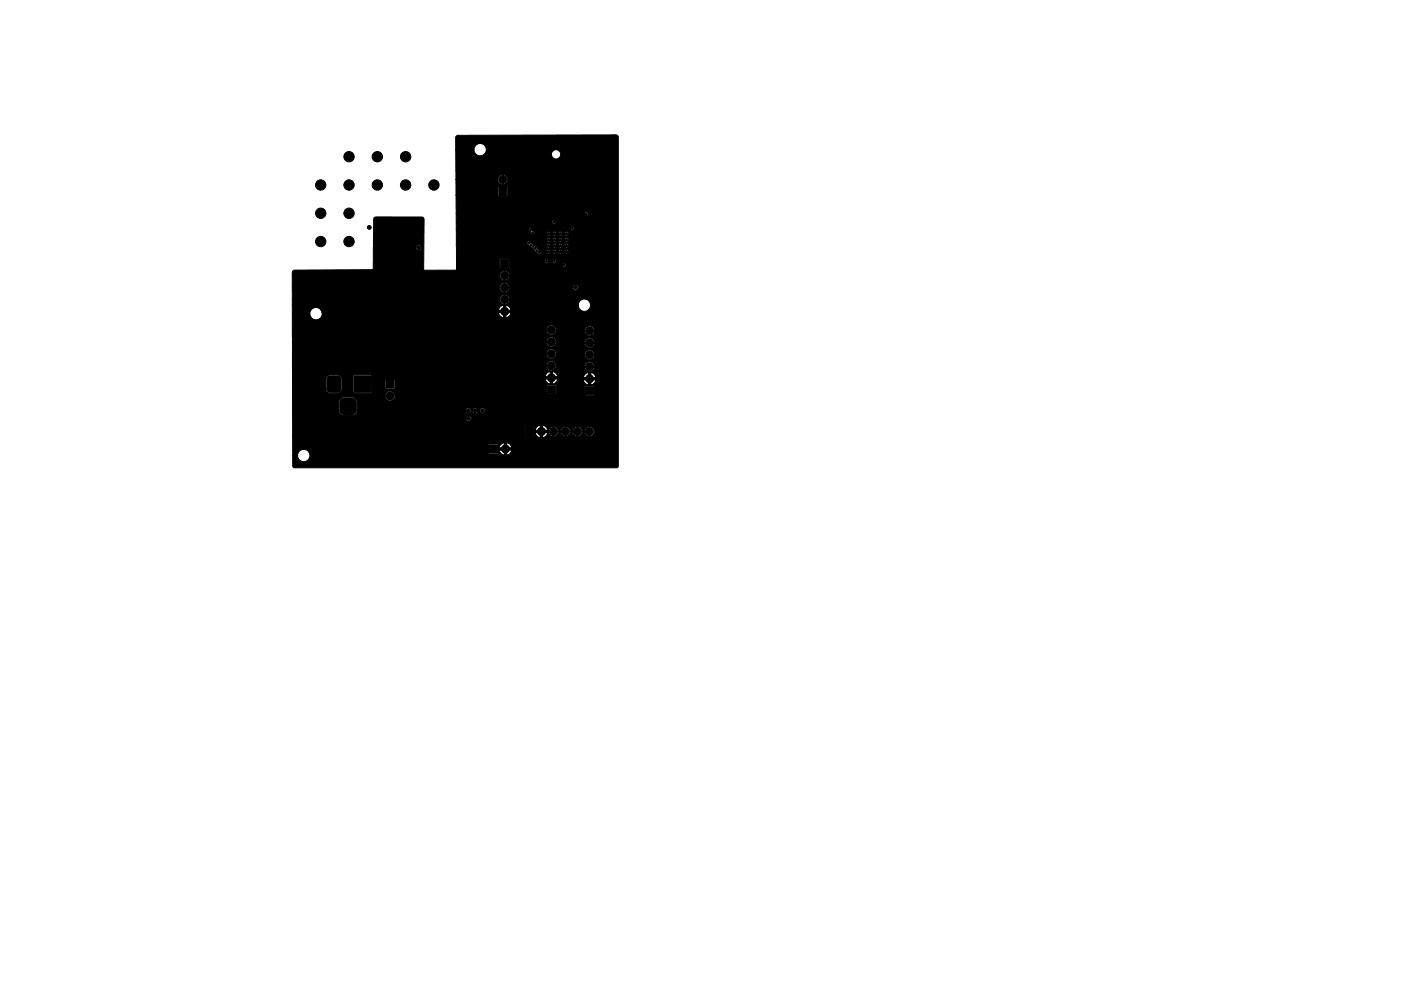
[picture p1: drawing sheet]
<svg xmlns="http://www.w3.org/2000/svg" width="297mm" height="210mm" viewBox="0 0 297 210" stroke-linecap="round" stroke-linejoin="round" font-family="sans-serif">
<g fill="#000" stroke="#000" stroke-width=".21">
<path d="M105.8 39.8h1.6v1.7h-1.6zM62.1 57.5l.4-.2 16.6-.1 .1-4.7 9 .1a.61 .61 0 0 0 .9 .5 .61 .61 0 0 0 .1-1 .61 .61 0 0 0-1 .4h-9l.1-6.2 .4-.3h9.7l.4 .2 .1 .3-.1 10.8h7v-.5h9.1l.2 .2h1.8l.1-.1 .1-.7h11.1a.41 .41 0 0 0 .6 .4 .41 .41 0 0 0 .1-.7 .41 .41 0 0 0-.7 .2v.1h-11.1v-.8h7.4a.41 .41 0 0 0 .4 .5 .41 .41 0 0 0 .4-.5h.8v.2a.41 .41 0 0 0 .7 .1 .41 .41 0 0 0-.1-.6 .41 .41 0 0 0-.6 .3h-.8v-.1a.41 .41 0 0 0-.5-.3 .41 .41 0 0 0-.3 .4h-7.4l-.2-.5h-1.8l-.2 .2v1.7h-9.1v-5.2h14.9l.2 .3 1.2 .8 .4 .7 .3 .2a.44 .44 0 0 0 .5 .3 .44 .44 0 0 0 .4-.5h1.2v.1a.45 .45 0 0 0 .5 .4 .45 .45 0 0 0 .4-.5h.3v.1a.45 .45 0 0 0 .5 .4 .45 .45 0 0 0 .4-.5h.4v.1a.45 .45 0 0 0 .5 .4 .45 .45 0 0 0 .4-.5h.4v.1a.46 .46 0 0 0 .7 .3 .46 .46 0 0 0-.1-.8 .46 .46 0 0 0-.6 .4h-.4v-.1a.46 .46 0 0 0-.5-.3 .46 .46 0 0 0-.4 .4h-.4v-.1a.46 .46 0 0 0-.5-.3 .46 .46 0 0 0-.4 .4h-.3l-.1-.1a.46 .46 0 0 0-.5-.3 .46 .46 0 0 0-.3 .4h-1.2l-.5-.3-.8-1h2.5a.45 .45 0 0 0 .4 .5 .45 .45 0 0 0 .5-.5h.3v.2a.45 .45 0 0 0 .5 .3 .45 .45 0 0 0 .4-.5h.4v.2a.45 .45 0 0 0 .5 .3 .45 .45 0 0 0 .4-.5h.4v.2a.46 .46 0 0 0 .7 .2 .46 .46 0 0 0-.1-.8 .46 .46 0 0 0-.6 .4h-.4v-.1a.46 .46 0 0 0-.5-.3 .46 .46 0 0 0-.4 .4h-.4v-.1a.46 .46 0 0 0-.5-.3 .46 .46 0 0 0-.4 .4h-.3l-.1-.1a.46 .46 0 0 0-.5-.3 .46 .46 0 0 0-.3 .4h-2.5l-.8-.6a.45 .45 0 0 0-.5-.3 .45 .45 0 0 0-.4 .4h-14.9v-.7h19.1v.1a.46 .46 0 0 0 .5 .3 .46 .46 0 0 0 .4-.4h.3v.1a.46 .46 0 0 0 .5 .3 .46 .46 0 0 0 .4-.4h.4v.1a.46 .46 0 0 0 .5 .3 .46 .46 0 0 0 .4-.4h.4v.1a.46 .46 0 0 0 .7 .2 .46 .46 0 0 0-.1-.7 .46 .46 0 0 0-.6 .4h-.4v-.1a.46 .46 0 0 0-.5-.4 .46 .46 0 0 0-.4 .5h-.4v-.1a.46 .46 0 0 0-.5-.4 .46 .46 0 0 0-.4 .5h-.3l-.1-.1a.46 .46 0 0 0-.5-.4 .46 .46 0 0 0-.3 .5h-19.1l-.1-2.2h15.4l.2 .4 .3 .1a.4 .4 0 0 0 .2 .5 .4 .4 0 0 0 .5-.1h2.6v.1a.45 .45 0 0 0 .5 .4 .45 .45 0 0 0 .4-.5h.3v.1a.45 .45 0 0 0 .5 .4 .45 .45 0 0 0 .4-.5h.4v.1a.45 .45 0 0 0 .5 .4 .45 .45 0 0 0 .4-.5h.4v.1a.46 .46 0 0 0 .7 .3 .46 .46 0 0 0-.1-.8 .46 .46 0 0 0-.6 .4h-.4v-.1a.46 .46 0 0 0-.5-.3 .46 .46 0 0 0-.4 .4h-.4v-.1a.46 .46 0 0 0-.5-.3 .46 .46 0 0 0-.4 .4h-.3l-.1-.1a.46 .46 0 0 0-.5-.3 .46 .46 0 0 0-.3 .4h-2.6a.54 .54 0 0 0-.4-.7l-.1-.5h8.1a.41 .41 0 0 0 .6 .4 .41 .41 0 0 0 .1-.7 .41 .41 0 0 0-.7 .2v.1h-8.1a.4 .4 0 0 0-.5 0 .4 .4 0 0 0-.2 .3h-15.4v-1.6h20.3v.2a.41 .41 0 0 0 .7 .1 .41 .41 0 0 0-.1-.6 .41 .41 0 0 0-.6 .3h-20.3v-1.8h27.2v.2a.41 .41 0 0 0 .7 .1 .41 .41 0 0 0-.1-.6 .41 .41 0 0 0-.6 .3h-27.2v-3.8h8.8l.2 .2h1.8l.2-.2v-1.7l-.2-.2h-1.9l-.1 1.9h-8.8v-3.4h8.8a1.05 1.05 0 0 0 1.5 .9 1.05 1.05 0 0 0 .2-1.7 1.05 1.05 0 0 0-1.6 .6l-.1 .2h-8.8l-.1-6.4h3.9a1.3 1.3 0 0 0 .7 1.2 1.3 1.3 0 0 0 1.4-.1h14.3a.97 .97 0 0 0 1.5 .8 .97 .97 0 0 0 .1-1.7 .97 .97 0 0 0-1.6 .7v.2h-14.3a1.3 1.3 0 0 0-.2-2.2 1.3 1.3 0 0 0-1.9 1.1h-3.9l.1-2.7 .4-.3 33.5-.1 .4 .3v70.2l-.2 .1h-68.5l-.2-.4v-2.2h1v.3a1.3 1.3 0 0 0 1.7 1 1.3 1.3 0 0 0 .8-1.8h38l.2 .2h1.7l.2-.1v-.7h.1a1.32 1.32 0 0 0 1.1 1.1h.5a1.34 1.34 0 0 0 1.1-1.1h-1.1v1.1h-.5v-1.1h-1.2v-.5h2.8a1.3 1.3 0 0 0-1.1-1.1v1.1h-.5v-1.1a1.3 1.3 0 0 0-1.1 1.1h-.1l-.1-.8h-1.9l-.1 .2v1.7h-38l-.1-.1a1.31 1.31 0 0 0-1.4-.6 1.31 1.31 0 0 0-1 1.2h-1l-.1-4.2h49.2l.2 .2h1.7l.2-.1v-.7h.2a1.32 1.32 0 0 0 1 1.1h.6a1.34 1.34 0 0 0 1-1.1h-1.1v1.1h-.5v-1.1h-1.2v-.3h3v.2a1.05 1.05 0 0 0 1.1 .9 1.05 1.05 0 0 0 1-1.1h.4v.2a1.05 1.05 0 0 0 1.2 .9 1.05 1.05 0 0 0 .9-1.1h.5v.2a1.05 1.05 0 0 0 1.1 .9 1.05 1.05 0 0 0 1-1.1h.4v.2a1.05 1.05 0 0 0 1.7 .7 1.05 1.05 0 0 0-.2-1.8 1.05 1.05 0 0 0-1.5 .9h-.4l-.1-.2a1.06 1.06 0 0 0-1.1-.8 1.06 1.06 0 0 0-.9 1h-.5v-.2a1.06 1.06 0 0 0-1.1-.8 1.06 1.06 0 0 0-1 1h-.4v-.2a1.06 1.06 0 0 0-1.2-.8 1.06 1.06 0 0 0-.9 1h-3v-.2h2.8a1.3 1.3 0 0 0-1.1-1.1v1.1h-.5v-1.1a1.29 1.29 0 0 0-1 1.1h-.2l-.1-.8h-1.9l-.1 .2v1.7h-49.2v-3.7h36.7v.2a.61 .61 0 0 0 1 .3 .61 .61 0 0 0-.1-1 .61 .61 0 0 0-.9 .5h-36.7v-1.6l9.9 .1a1.08 1.08 0 0 0 .9 .9h2a1.07 1.07 0 0 0 1-1h22.9v.2a.61 .61 0 0 0 .7 .4 .61 .61 0 0 0 .5-.6h.2v.2a.61 .61 0 0 0 .7 .4 .61 .61 0 0 0 .5-.6h.4v.2a.61 .61 0 0 0 1 .3 .61 .61 0 0 0-.1-1 .61 .61 0 0 0-.9 .5h-.4v-.1a.61 .61 0 0 0-.7-.5 .61 .61 0 0 0-.5 .6h-.2v-.1a.61 .61 0 0 0-.7-.5 .61 .61 0 0 0-.5 .6h-22.9l-.1-1.9a1.08 1.08 0 0 0-.9-1h-2a1.07 1.07 0 0 0-1 1v1.9h-9.8v-3.1h19.6a1.05 1.05 0 0 0 1.2 1.1 1.05 1.05 0 0 0 .9-1.3h40.2l.2 .1h1.8l.2-.1v-1.8l-.2-.2-1.9 .1-.1 1.9h-40.2v-.2h32.1l.2 .1h1.8l.2-.1v-1.8l-.2-.2-1.9 .1-.1 1.9h-32.1a1.05 1.05 0 0 0-1.2-.6 1.05 1.05 0 0 0-.9 1h-19.6v-1.5h7.1l.3 .7 .6 .2h1.6l.5-.1 6.5 .1 .2-.1v-1h2.8l.2 .2h1.8l.2-.2v-1.7l-.2-.2-1.9 .1-.1 1.8h-2.8v-1.9h36.8a1.32 1.32 0 0 0 1 1.1l1-.2 .6-.7h5.5a1.32 1.32 0 0 0 1 1.1h.6a1.34 1.34 0 0 0 1-1.1h-1v1.1h-.6v-1.1h-6.5v-.2h-1v1.1h-.6v-1.1h-37.8v-.3h47.5a1.31 1.31 0 0 0-1-1.1v1.1h-.6v-1.1a1.34 1.34 0 0 0-1 1.1h-44.9v-.2h39.4a1.3 1.3 0 0 0-1-1.1v1.1h-.6v-1.1a1.3 1.3 0 0 0-1 1.1h-36.8l-.2-.4h-3.6l-.2 .2v3.6h-2.7l.4-.6v-2.4a.94 .94 0 0 0-.9-.8l-1.7 .1-.5 .2-.3 .5v2.2h-7.1v-4.9h53.8a1.05 1.05 0 0 0 1 1.1 1.05 1.05 0 0 0 1.1-.9h6l.1 .2a1.06 1.06 0 0 0 1.6 .7 1.06 1.06 0 0 0-.1-1.8 1.06 1.06 0 0 0-1.6 .9h-6l.1-.2a1.06 1.06 0 0 0-1.1-1 1.06 1.06 0 0 0-1.1 1h-53.8v-2.5h53.8a1.05 1.05 0 0 0 1 1 1.05 1.05 0 0 0 1.1-.8h6l.1 .2a1.06 1.06 0 0 0 1.6 .6 1.06 1.06 0 0 0-.1-1.8 1.06 1.06 0 0 0-1.6 1h-6l.1-.2a1.06 1.06 0 0 0-1.1-1.1 1.06 1.06 0 0 0-1.1 1.1h-53.8v-2.6h53.8a1.05 1.05 0 0 0 1 1.1 1.05 1.05 0 0 0 1.1-.9h6l.1 .2a1.06 1.06 0 0 0 1.6 .7 1.06 1.06 0 0 0-.1-1.8 1.06 1.06 0 0 0-1.6 .9h-6l.1-.1a1.06 1.06 0 0 0-1.1-1.1 1.06 1.06 0 0 0-1.1 1h-53.8v-2.5h53.8a1.05 1.05 0 0 0 1 1 1.05 1.05 0 0 0 1.1-.8h6l.1 .2a1.06 1.06 0 0 0 1.6 .6 1.06 1.06 0 0 0-.1-1.7 1.06 1.06 0 0 0-1.6 .9h-6l.1-.2a1.06 1.06 0 0 0-1.1-1.1 1.06 1.06 0 0 0-1.1 1.1h-53.8v-3.5l3.7 .1a1.3 1.3 0 0 0 1.4 1.2 1.3 1.3 0 0 0 1.2-1.5h37.4v.2a1.31 1.31 0 0 0 1 .9h.6a1.34 1.34 0 0 0 1-1.1h-1v1.1h-.6v-1.1h-38.4l-.2-.5h40.2a1.3 1.3 0 0 0-1-1v1h-.6v-1a1.29 1.29 0 0 0-1 1h-37.6l-.9-.5a1.32 1.32 0 0 0-1.5 1.2h-3.7v-1.8h60.6v.3a1.31 1.31 0 0 0 2.1 .8 1.31 1.31 0 0 0-.2-2.2 1.31 1.31 0 0 0-1.9 1.1h-60.6v-1.2h43.9a1.06 1.06 0 0 0 1.6 1 1.06 1.06 0 0 0 .1-1.8 1.06 1.06 0 0 0-1.6 .6l-.1 .2h-43.9v-2.5h43.9l.1 .2a1.05 1.05 0 0 0 1.1 .9 1.05 1.05 0 0 0 1-1.2h13.3v.2a.61 .61 0 0 0 1 .3 .61 .61 0 0 0-.1-1 .61 .61 0 0 0-.9 .5h-13.3l-.1-.1a1.06 1.06 0 0 0-1.1-.8 1.06 1.06 0 0 0-1 1h-43.9v-2.6h43.9l.1 .3a1.06 1.06 0 0 0 1.6 .6 1.06 1.06 0 0 0-.1-1.8 1.06 1.06 0 0 0-1.6 .9h-43.9zM106.1 55.1h1.7v1.7h-1.7zM69.6 79.9l.4-.2h1.6l.5 .3 .2 .5v2l-.3 .6-.4 .1h-1.6l-.5-.2-.2-.5v-2zM72.3 84.7l.5-.3h1.9a.88 .88 0 0 1 .9 .9v1.8a.88 .88 0 0 1-.9 .8h-1.8a.88 .88 0 0 1-.9-.8l.1-1.9zM75 79.7h3.6v3.5h-3.6zM81.8 80.6h1.7v1.7h-1.7zM103.8 94.4h1.7v1.7h-1.7zM111.4 90.7h1.7v1.7h-1.7zM116.1 81.8h1.7v1.7h-1.7zM124.2 82h1.6v1.7h-1.6z"/>
<circle cx="68" cy="39.2" r="1.1"/>
<circle cx="74" cy="33.2" r="1.1"/>
<circle cx="74" cy="39.2" r="1.1"/>
<circle cx="80" cy="33.2" r="1.1"/>
<circle cx="80" cy="39.2" r="1.1"/>
<circle cx="86" cy="39.2" r="1.1"/>
<circle cx="86" cy="33.2" r="1.1"/>
<circle cx="92" cy="39.2" r="1.1"/>
<circle cx="106" cy="32.1" r=".4"/>
<circle cx="106" cy="30.2" r=".4"/>
<circle cx="106" cy="34.2" r=".4"/>
<circle cx="106.6" cy="38.1" r=".85"/>
<circle cx="108" cy="32.1" r=".4"/>
<circle cx="108" cy="30.2" r=".4"/>
<circle cx="108" cy="34.2" r=".4"/>
<circle cx="110" cy="38.2" r=".4"/>
<circle cx="110" cy="30.2" r=".4"/>
<circle cx="110" cy="32.2" r=".4"/>
<circle cx="110" cy="34.2" r=".4"/>
<circle cx="110" cy="36.2" r=".4"/>
<circle cx="112" cy="30.2" r=".4"/>
<circle cx="112" cy="32.2" r=".4"/>
<circle cx="112" cy="38.2" r=".4"/>
<circle cx="112" cy="36.2" r=".4"/>
<circle cx="112" cy="34.2" r=".4"/>
<circle cx="114" cy="39.2" r=".4"/>
<circle cx="115.4" cy="35.3" r="1.25"/>
<circle cx="115.4" cy="30.2" r="1.25"/>
<circle cx="117" cy="38.2" r=".2"/>
<circle cx="120.4" cy="35.3" r="1.25"/>
<circle cx="120.4" cy="30.2" r="1.25"/>
<circle cx="120.6" cy="38" r=".2"/>
<circle cx="121.2" cy="39.4" r=".2"/>
<circle cx="123.5" cy="33.7" r=".4"/>
<circle cx="123.5" cy="31.7" r=".4"/>
<circle cx="123.5" cy="35.7" r=".4"/>
<circle cx="123.5" cy="39.7" r=".4"/>
<circle cx="123.5" cy="37.7" r=".4"/>
<circle cx="123.5" cy="29.7" r=".4"/>
<circle cx="125.5" cy="31.7" r=".4"/>
<circle cx="125.5" cy="33.7" r=".4"/>
<circle cx="125.5" cy="35.7" r=".4"/>
<circle cx="125.5" cy="37.7" r=".4"/>
<circle cx="125.5" cy="39.7" r=".4"/>
<circle cx="125.5" cy="29.7" r=".4"/>
<circle cx="127.5" cy="35.7" r=".4"/>
<circle cx="127.5" cy="31.7" r=".4"/>
<circle cx="127.5" cy="33.7" r=".4"/>
<circle cx="127.5" cy="29.7" r=".4"/>
<circle cx="127.5" cy="39.7" r=".4"/>
<circle cx="127.5" cy="37.7" r=".4"/>
<circle cx="129.5" cy="35.7" r=".4"/>
<circle cx="129.5" cy="31.7" r=".4"/>
<circle cx="129.5" cy="33.7" r=".4"/>
<circle cx="129.5" cy="39.7" r=".4"/>
<circle cx="129.5" cy="37.7" r=".4"/>
<circle cx="129.5" cy="29.7" r=".4"/>
<circle cx="63.6" cy="58.4" r=".4"/>
<circle cx="68" cy="51.2" r="1.1"/>
<circle cx="68" cy="45.2" r="1.1"/>
<circle cx="74" cy="51.2" r="1.1"/>
<circle cx="74" cy="45.2" r="1.1"/>
<circle cx="78.3" cy="48.2" r=".4"/>
<circle cx="80.7" cy="46.5" r=".4"/>
<circle cx="81.6" cy="51.7" r=".4"/>
<circle cx="82.6" cy="46.5" r=".4"/>
<circle cx="84.4" cy="46.5" r=".4"/>
<circle cx="84.8" cy="48.6" r=".2"/>
<circle cx="84.8" cy="50.1" r=".2"/>
<circle cx="86.1" cy="46.5" r=".4"/>
<circle cx="87.1" cy="51.3" r=".4"/>
<circle cx="88.3" cy="46.5" r=".4"/>
<circle cx="88.8" cy="52.5" r=".4"/>
<circle cx="107" cy="58.5" r=".85"/>
<circle cx="110" cy="40.2" r=".4"/>
<circle cx="110" cy="42.2" r=".4"/>
<circle cx="110" cy="46.2" r=".4"/>
<circle cx="110" cy="44.2" r=".4"/>
<circle cx="112" cy="42.2" r=".4"/>
<circle cx="112" cy="40.2" r=".4"/>
<circle cx="112" cy="46.2" r=".4"/>
<circle cx="112" cy="44.2" r=".4"/>
<circle cx="112.1" cy="51.6" r=".2"/>
<circle cx="112.5" cy="48.7" r=".2"/>
<circle cx="112.6" cy="51.9" r=".2"/>
<circle cx="113" cy="49.3" r=".2"/>
<circle cx="113" cy="52.3" r=".2"/>
<circle cx="113.5" cy="52.7" r=".2"/>
<circle cx="113.8" cy="53.2" r=".2"/>
<circle cx="114" cy="43.2" r=".4"/>
<circle cx="114" cy="45.2" r=".4"/>
<circle cx="114" cy="41.2" r=".4"/>
<circle cx="114.3" cy="53.5" r=".2"/>
<circle cx="115.9" cy="55.4" r=".2"/>
<circle cx="116.3" cy="52.1" r=".25"/>
<circle cx="116.3" cy="53.4" r=".25"/>
<circle cx="116.3" cy="49.6" r=".25"/>
<circle cx="116.3" cy="50.9" r=".25"/>
<circle cx="116.6" cy="55.5" r=".2"/>
<circle cx="117.4" cy="47.1" r=".2"/>
<circle cx="117.5" cy="55.4" r=".2"/>
<circle cx="117.6" cy="52.1" r=".25"/>
<circle cx="117.6" cy="53.4" r=".25"/>
<circle cx="117.6" cy="50.9" r=".25"/>
<circle cx="117.6" cy="49.6" r=".25"/>
<circle cx="118.8" cy="52.1" r=".25"/>
<circle cx="118.8" cy="53.4" r=".25"/>
<circle cx="118.8" cy="50.9" r=".25"/>
<circle cx="118.8" cy="49.6" r=".25"/>
<circle cx="119.2" cy="42" r=".2"/>
<circle cx="119.2" cy="40.1" r=".2"/>
<circle cx="119.6" cy="56.2" r=".2"/>
<circle cx="120.1" cy="52.1" r=".25"/>
<circle cx="120.1" cy="53.4" r=".25"/>
<circle cx="120.1" cy="49.6" r=".25"/>
<circle cx="120.1" cy="50.9" r=".25"/>
<circle cx="121.2" cy="41" r=".2"/>
<circle cx="121.2" cy="42.6" r=".2"/>
<circle cx="121.3" cy="48.4" r=".2"/>
<circle cx="123.5" cy="43.7" r=".4"/>
<circle cx="123.5" cy="41.7" r=".4"/>
<circle cx="124.3" cy="45.3" r=".2"/>
<circle cx="125.5" cy="41.7" r=".4"/>
<circle cx="125.5" cy="43.7" r=".4"/>
<circle cx="127.5" cy="41.7" r=".4"/>
<circle cx="127.5" cy="53.7" r=".4"/>
<circle cx="127.5" cy="43.7" r=".4"/>
<circle cx="127.5" cy="49.7" r=".4"/>
<circle cx="127.5" cy="47.7" r=".4"/>
<circle cx="127.5" cy="45.7" r=".4"/>
<circle cx="127.5" cy="51.7" r=".4"/>
<circle cx="129.5" cy="43.7" r=".4"/>
<circle cx="129.5" cy="53.7" r=".4"/>
<circle cx="129.5" cy="41.7" r=".4"/>
<circle cx="129.5" cy="49.7" r=".4"/>
<circle cx="129.5" cy="51.7" r=".4"/>
<circle cx="129.5" cy="55.7" r=".4"/>
<circle cx="129.5" cy="59.7" r=".4"/>
<circle cx="129.5" cy="57.7" r=".4"/>
<circle cx="129.5" cy="45.7" r=".4"/>
<circle cx="129.5" cy="47.7" r=".4"/>
<circle cx="63.6" cy="74.5" r=".4"/>
<circle cx="63.6" cy="72.5" r=".4"/>
<circle cx="63.6" cy="76.5" r=".4"/>
<circle cx="63.6" cy="78.5" r=".4"/>
<circle cx="63.6" cy="62.4" r=".4"/>
<circle cx="63.6" cy="64.4" r=".4"/>
<circle cx="63.6" cy="60.4" r=".4"/>
<circle cx="66.2" cy="63.7" r=".4"/>
<circle cx="70" cy="67.9" r=".4"/>
<circle cx="70" cy="60.2" r=".4"/>
<circle cx="73.7" cy="63.7" r=".4"/>
<circle cx="73.7" cy="71.4" r=".4"/>
<circle cx="75" cy="67.9" r=".4"/>
<circle cx="75" cy="60.2" r=".4"/>
<circle cx="78.7" cy="63.7" r=".4"/>
<circle cx="78.7" cy="71.4" r=".4"/>
<circle cx="80" cy="67.9" r=".4"/>
<circle cx="80" cy="60.2" r=".4"/>
<circle cx="83.8" cy="71.4" r=".4"/>
<circle cx="83.8" cy="63.7" r=".4"/>
<circle cx="85" cy="60.2" r=".4"/>
<circle cx="85" cy="67.9" r=".4"/>
<circle cx="88.9" cy="71.4" r=".4"/>
<circle cx="88.9" cy="63.7" r=".4"/>
<circle cx="90" cy="60.2" r=".4"/>
<circle cx="90" cy="67.9" r=".4"/>
<circle cx="94" cy="63.7" r=".4"/>
<circle cx="107" cy="66.1" r=".85"/>
<circle cx="107" cy="61" r=".85"/>
<circle cx="107" cy="63.5" r=".85"/>
<circle cx="116.9" cy="70" r=".85"/>
<circle cx="116.9" cy="75.1" r=".85"/>
<circle cx="116.9" cy="77.6" r=".85"/>
<circle cx="116.9" cy="72.5" r=".85"/>
<circle cx="122" cy="60.9" r=".4"/>
<circle cx="125" cy="77.8" r=".85"/>
<circle cx="125" cy="75.3" r=".85"/>
<circle cx="125" cy="72.7" r=".85"/>
<circle cx="125" cy="70.2" r=".85"/>
<circle cx="129.5" cy="63.7" r=".4"/>
<circle cx="129.5" cy="73.7" r=".4"/>
<circle cx="129.5" cy="69.7" r=".4"/>
<circle cx="129.5" cy="77.7" r=".4"/>
<circle cx="129.5" cy="75.7" r=".4"/>
<circle cx="129.5" cy="65.7" r=".4"/>
<circle cx="129.5" cy="79.7" r=".4"/>
<circle cx="129.5" cy="71.7" r=".4"/>
<circle cx="129.5" cy="67.7" r=".4"/>
<circle cx="129.5" cy="61.7" r=".4"/>
<circle cx="63.6" cy="84.5" r=".4"/>
<circle cx="63.6" cy="90.5" r=".4"/>
<circle cx="63.6" cy="92.5" r=".4"/>
<circle cx="63.6" cy="86.5" r=".4"/>
<circle cx="63.6" cy="82.5" r=".4"/>
<circle cx="63.6" cy="88.5" r=".4"/>
<circle cx="63.6" cy="80.5" r=".4"/>
<circle cx="67.5" cy="98.1" r=".4"/>
<circle cx="69.5" cy="98.2" r=".4"/>
<circle cx="71.5" cy="98.2" r=".4"/>
<circle cx="73.5" cy="98.2" r=".4"/>
<circle cx="75.5" cy="98.2" r=".4"/>
<circle cx="77.5" cy="98.2" r=".4"/>
<circle cx="79.5" cy="98.2" r=".4"/>
<circle cx="81.5" cy="98.2" r=".4"/>
<circle cx="82.7" cy="84" r=".85"/>
<circle cx="83.5" cy="98.2" r=".4"/>
<circle cx="85.5" cy="98.2" r=".4"/>
<circle cx="87.5" cy="98.2" r=".4"/>
<circle cx="89.5" cy="98.2" r=".4"/>
<circle cx="91.5" cy="98.2" r=".4"/>
<circle cx="93.5" cy="98.2" r=".4"/>
<circle cx="95.5" cy="98.2" r=".4"/>
<circle cx="97.5" cy="98.2" r=".4"/>
<circle cx="99.3" cy="88.7" r=".4"/>
<circle cx="99.3" cy="87.1" r=".4"/>
<circle cx="99.5" cy="98.2" r=".4"/>
<circle cx="100.7" cy="87.1" r=".4"/>
<circle cx="101.5" cy="98.2" r=".4"/>
<circle cx="102.3" cy="87.1" r=".4"/>
<circle cx="103.5" cy="98.2" r=".4"/>
<circle cx="105.5" cy="98.2" r=".4"/>
<circle cx="107.2" cy="95.2" r=".85"/>
<circle cx="107.5" cy="98.2" r=".4"/>
<circle cx="109.5" cy="98.2" r=".4"/>
<circle cx="111.5" cy="98.2" r=".4"/>
<circle cx="113.5" cy="98.2" r=".4"/>
<circle cx="114.8" cy="91.5" r=".85"/>
<circle cx="115.5" cy="98.2" r=".4"/>
<circle cx="116.9" cy="80.2" r=".85"/>
<circle cx="117.3" cy="91.5" r=".85"/>
<circle cx="117.5" cy="98.2" r=".4"/>
<circle cx="119.5" cy="98.2" r=".4"/>
<circle cx="119.9" cy="91.5" r=".85"/>
<circle cx="121.5" cy="98.2" r=".4"/>
<circle cx="122.4" cy="91.5" r=".85"/>
<circle cx="123.5" cy="98.2" r=".4"/>
<circle cx="125" cy="91.5" r=".85"/>
<circle cx="125" cy="80.4" r=".85"/>
<circle cx="125.5" cy="98.2" r=".4"/>
<circle cx="127.5" cy="98.2" r=".4"/>
<circle cx="129.5" cy="93.7" r=".4"/>
<circle cx="129.5" cy="83.7" r=".4"/>
<circle cx="129.5" cy="89.7" r=".4"/>
<circle cx="129.5" cy="95.7" r=".4"/>
<circle cx="129.5" cy="85.7" r=".4"/>
<circle cx="129.5" cy="81.7" r=".4"/>
<circle cx="129.5" cy="91.7" r=".4"/>
<circle cx="129.5" cy="97.7" r=".4"/>
<circle cx="129.5" cy="87.7" r=".4"/>
</g>
</svg>
